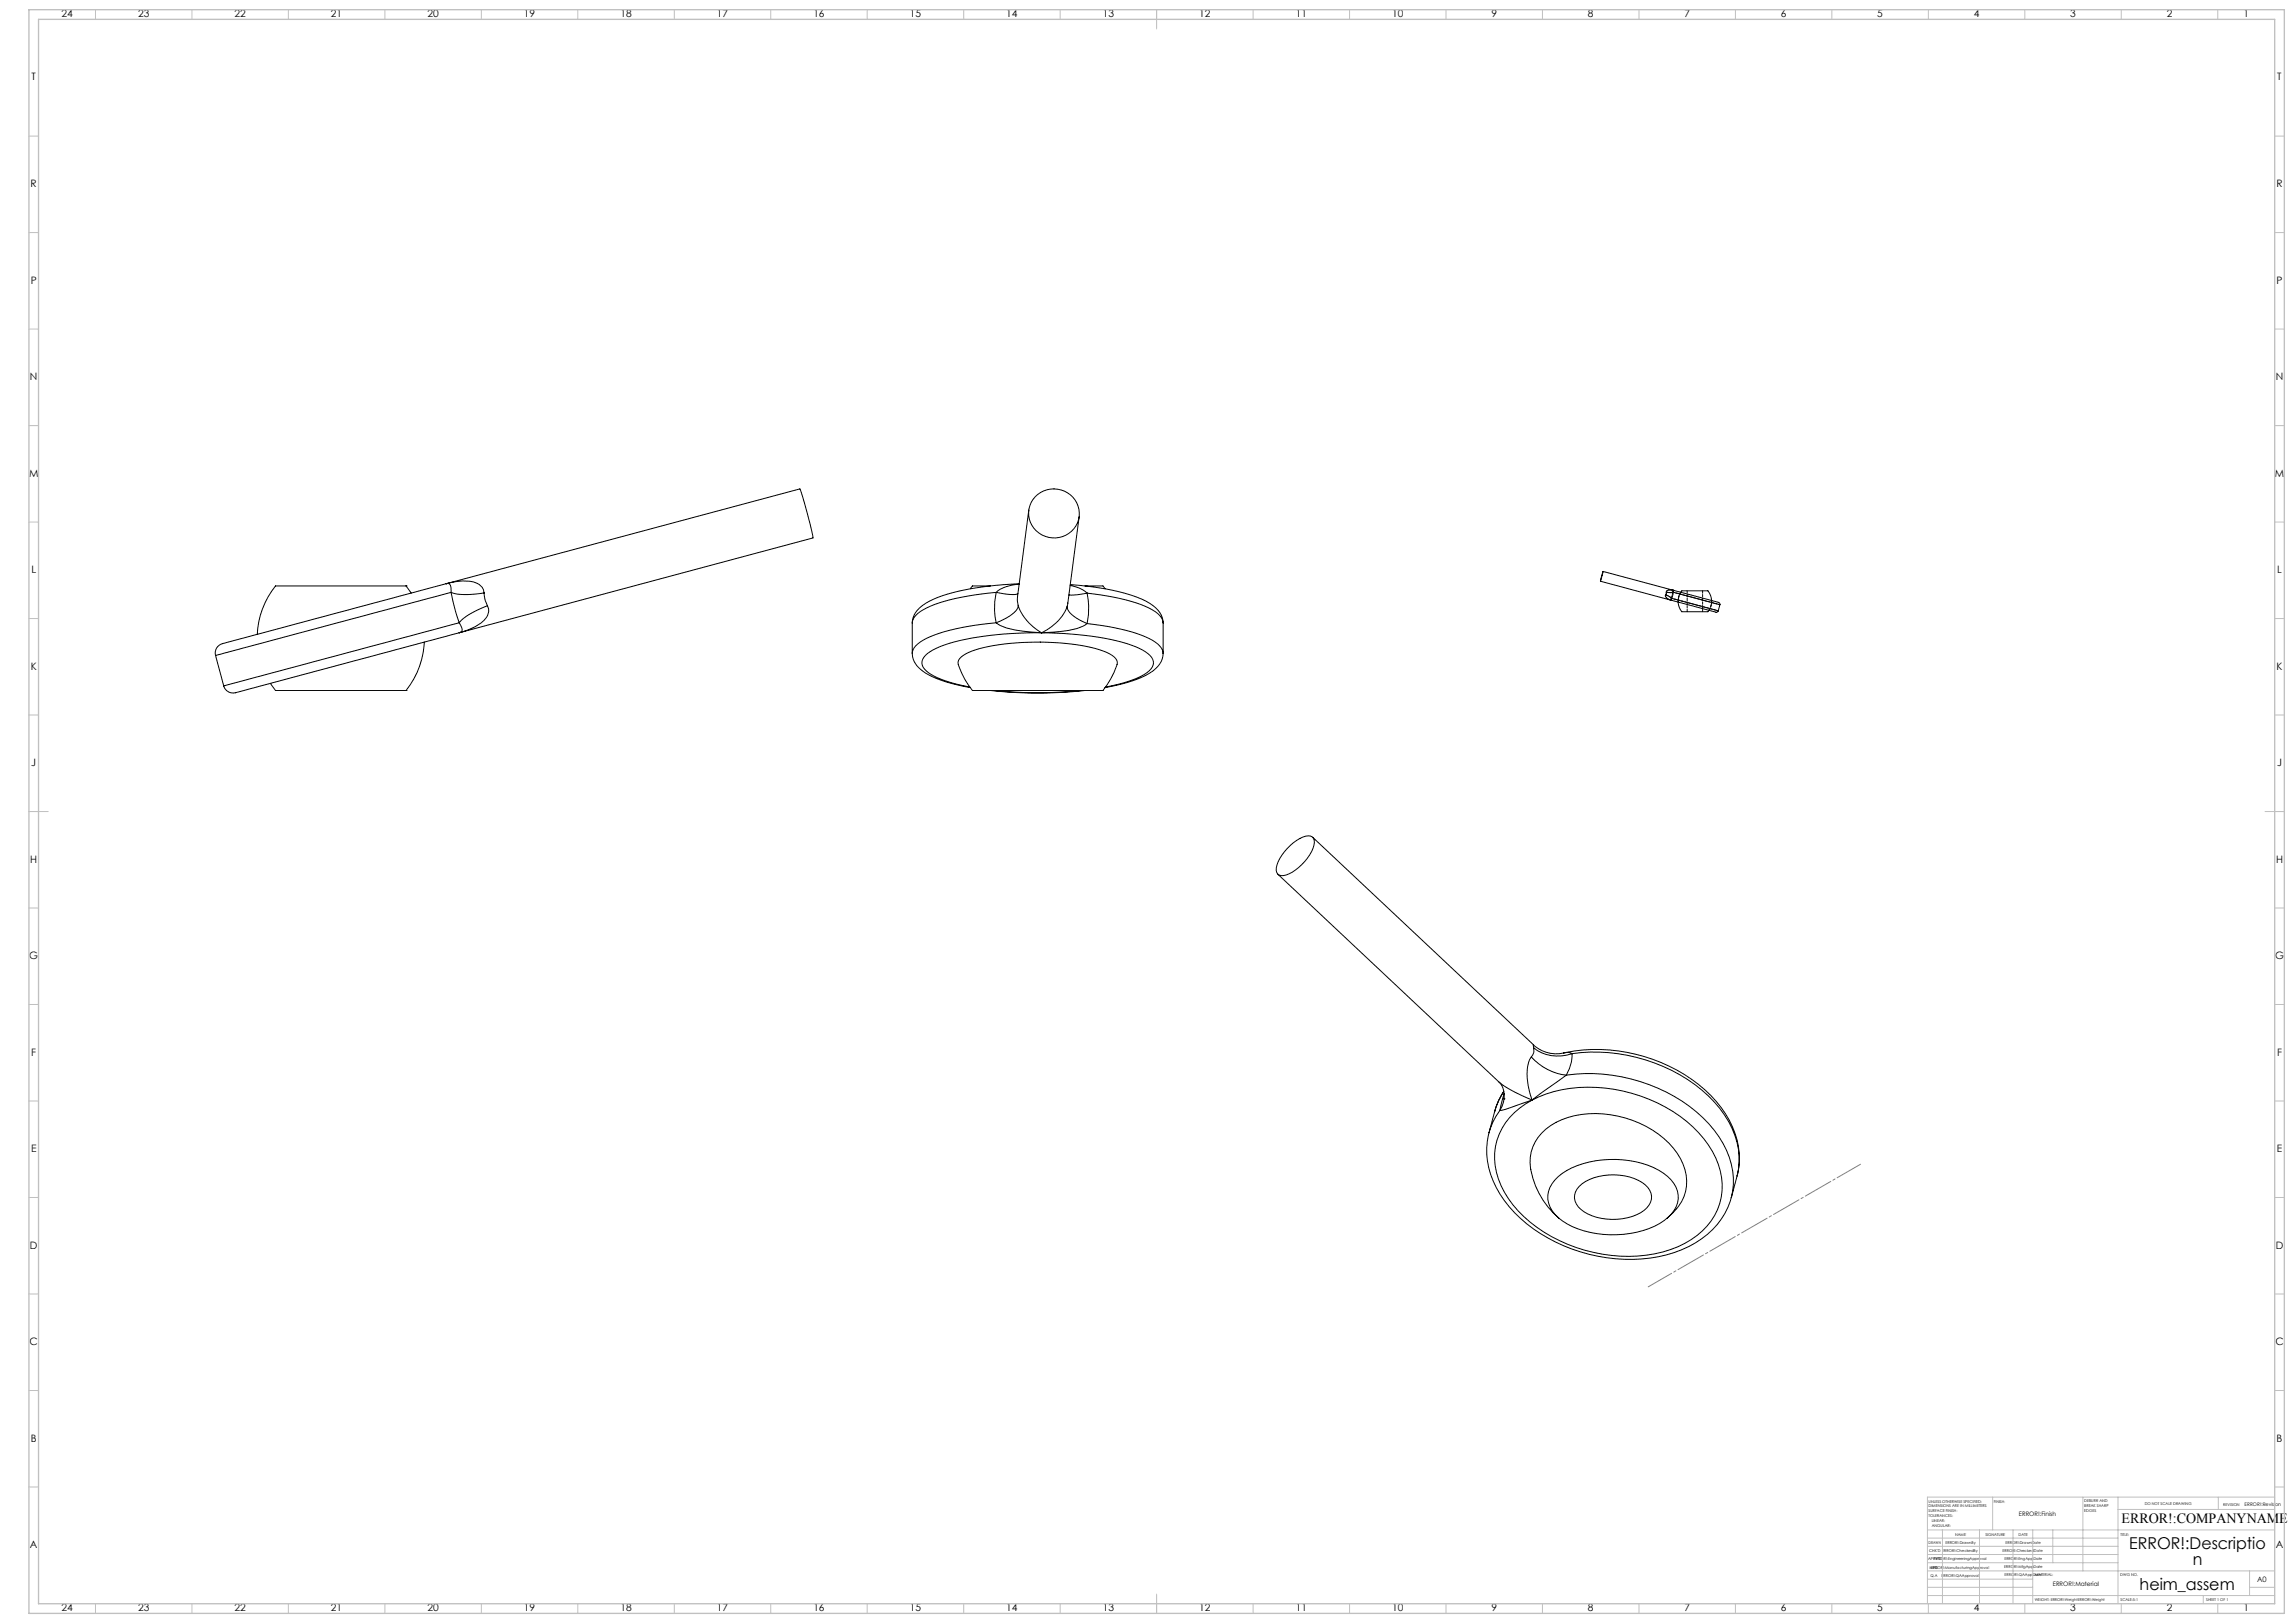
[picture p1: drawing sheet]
<svg xmlns="http://www.w3.org/2000/svg" width="1189mm" height="841mm" viewBox="0 0 1189 841" stroke-linecap="round" stroke-linejoin="round" font-family="sans-serif">
<defs><g id="words">
<g font-size="8.5">
<text x="1104" y="803">ERROR!:Descriptio</text>
<text x="1136" y="811">n</text>
<text x="1109" y="824">heim_assem</text>
</g>
<text font-size="7.3" x="1100" y="789">ERROR!:COMPANYNAME</text>
<g font-size="5.3">
<text x="32" y="9">24</text>
<text x="72" y="9">23</text>
<text x="122" y="9">22</text>
<text x="172" y="9">21</text>
<text x="222" y="9">20</text>
<text x="272" y="9">19</text>
<text x="322" y="9">18</text>
<text x="372" y="9">17</text>
<text x="422" y="9">16</text>
<text x="472" y="9">15</text>
<text x="522" y="9">14</text>
<text x="572" y="9">13</text>
<text x="622" y="9">12</text>
<text x="672" y="9">11</text>
<text x="722" y="9">10</text>
<text x="773" y="9">9</text>
<text x="823" y="9">8</text>
<text x="873" y="9">7</text>
<text x="923" y="9">6</text>
<text x="973" y="9">5</text>
<text x="1023" y="9">4</text>
<text x="1073" y="9">3</text>
<text x="1123" y="9">2</text>
<text x="1163" y="9">1</text>
<text x="16" y="42">T</text>
<text x="1180" y="42">T</text>
<text x="16" y="97">R</text>
<text x="1180" y="97">R</text>
<text x="16" y="147">P</text>
<text x="1180" y="147">P</text>
<text x="16" y="197">N</text>
<text x="1180" y="197">N</text>
<text x="15" y="247">M</text>
<text x="1179" y="247">M</text>
<text x="16" y="297">L</text>
<text x="1180" y="297">L</text>
<text x="16" y="347">K</text>
<text x="1180" y="347">K</text>
<text x="16" y="397">J</text>
<text x="1180" y="397">J</text>
<text x="16" y="447">H</text>
<text x="1180" y="447">H</text>
<text x="15" y="497">G</text>
<text x="1179" y="497">G</text>
<text x="16" y="547">F</text>
<text x="1180" y="547">F</text>
<text x="16" y="597">E</text>
<text x="1180" y="597">E</text>
<text x="16" y="647">D</text>
<text x="1180" y="647">D</text>
<text x="15" y="697">C</text>
<text x="1179" y="697">C</text>
<text x="16" y="747">B</text>
<text x="1180" y="747">B</text>
<text x="16" y="802">A</text>
<text x="1180" y="802">A</text>
<text x="32" y="835">24</text>
<text x="72" y="835">23</text>
<text x="122" y="835">22</text>
<text x="172" y="835">21</text>
<text x="222" y="835">20</text>
<text x="272" y="835">19</text>
<text x="322" y="835">18</text>
<text x="372" y="835">17</text>
<text x="422" y="835">16</text>
<text x="472" y="835">15</text>
<text x="522" y="835">14</text>
<text x="572" y="835">13</text>
<text x="622" y="835">12</text>
<text x="672" y="835">11</text>
<text x="722" y="835">10</text>
<text x="773" y="835">9</text>
<text x="823" y="835">8</text>
<text x="873" y="835">7</text>
<text x="923" y="835">6</text>
<text x="973" y="835">5</text>
<text x="1023" y="835">4</text>
<text x="1073" y="835">3</text>
<text x="1123" y="835">2</text>
<text x="1163" y="835">1</text>
</g>
<text font-size="3.9" x="1170" y="820">A0</text>
<g font-size="3.2">
<text x="1046" y="785">ERROR!:Finish</text>
<text x="1064" y="822">ERROR!:Material</text>
</g>
<text font-size="2.5" x="1163" y="780">ERROR!:Revision</text>
<g font-size="2">
<text x="1000" y="779">UNLESS OTHERWISE SPECIFIED:</text>
<text x="1033" y="779">FINISH:</text>
<text x="1080" y="778">DEBURR AND</text>
<text x="1112" y="780">DO NOT SCALE DRAWING</text>
<text x="1000" y="781">DIMENSIONS ARE IN MILLIMETERS</text>
<text x="1000" y="784">SURFACE FINISH:</text>
<text x="1080" y="781">BREAK SHARP</text>
<text x="1080" y="783">EDGES</text>
<text x="1152" y="780">REVISION</text>
<text x="1000" y="786">TOLERANCES:</text>
<text x="1001" y="789">LINEAR:</text>
<text x="1001" y="791">ANGULAR:</text>
<text x="1013" y="796">NAME</text>
<text x="1029" y="796">SIGNATURE</text>
<text x="1046" y="796">DATE</text>
<text x="1099" y="796">TITLE:</text>
<text x="1000" y="800">DRAWN</text>
<text x="1008" y="800">ERROR!:DrawnBy</text>
<text x="1040" y="800">ERROR!:DrawnDate</text>
<text x="999" y="808">APPV'D</text>
<text x="1000" y="804">CHK'D ERROR!:CheckedBy</text>
<text x="1002" y="808">ERROR!:EngineeringApproval</text>
<text x="1038" y="804">ERROR!:CheckedDate</text>
<text x="1039" y="809">ERROR!:EngAppDate</text>
<text x="1000" y="813">MFG</text>
<text x="1001" y="813">ERROR!:ManufacturingApproval</text>
<text x="1039" y="813">ERROR!:MfgAppDate</text>
<text x="1001" y="817">Q.A</text>
<text x="1006" y="817">ERROR!:QAApproval</text>
<text x="1039" y="817">ERROR!:QAAppDate</text>
<text x="1055" y="817">MATERIAL:</text>
<text x="1099" y="817">DWG NO.</text>
<text x="1055" y="830">WEIGHT: ERROR!:WeightERROR!:Weight</text>
<text x="1099" y="830">SCALE:5:1</text>
<text x="1143" y="830">SHEET 1 OF 1</text>
</g>
</g></defs>
<g fill="none" stroke="#c0c0c0" stroke-width=".52">
<path d="M49 5v5M99 5v5M149 5v5M199 5v5M249 5v5M299 5v5M349 5v5M399 5v5M449 5v5M499 5v5M549 5v5M599 5v10"/>
<path d="M649 5v5M699 5v5M749 5v5M799 5v5M849 5v5M899 5v5M949 5v5M999 5v5M1049 5v5M1099 5v5M1149 5v5M15 71h5"/>
<path d="M1179 71h5M15 121h5M1179 121h5M15 171h5M1179 171h5M15 221h5M1179 221h5M15 271h5M1179 271h5M15 321h5M1179 321h5M15 371h5"/>
<path d="M1179 371h5M15 421h10M1174 421h10M15 471h5M1179 471h5M15 521h5M1179 521h5M15 571h5M1179 571h5M15 621h5M1179 621h5M15 671h5"/>
<path d="M1179 671h5M15 721h5M1179 721h5M15 771h5M1033 776v17M1080 776v38M1098 776v55M1150 776v6M1179 771h5M1179 776h-180v55M999 793h180M999 797h99"/>
<path d="M1007 793v38M1026 793v38M1043 793v38M1054 793v38M1064 793v17M1098 782h81M999 810h99M999 806h99M999 801h99M999 818h55M999 814h180M1166 814v13"/>
<path d="M49 831v5M99 831v5M149 831v5M199 831v5M249 831v5M299 831v5M349 831v5M399 831v5M449 831v5M499 831v5M549 831v5M599 826v10"/>
<path d="M649 831v5M699 831v5M749 831v5M799 831v5M849 831v5M899 831v5M949 831v5M999 827h180M999 823h55M999 831v5M1049 831v5M1099 831v5"/>
<path d="M1142 827v4M1149 831v5M1166 823h13"/>
</g>
<path d="M15 5h1169v831h-1169zM20 10h1159v821h-1159z" fill="none" stroke="#c0c0c0" stroke-width=".7"/>
<path d="M964 603l-110 64" fill="none" stroke="#808080" stroke-width=".52" stroke-dasharray="15.2 1.3 1.3 1.3" stroke-dashoffset="1.2"/>
<g fill="none" stroke="#000" stroke-width=".52">
<path d="M537 257a13 13 0 0 1 20 2 13 13 0 0 1-8 19 13 13 0 0 1-14-5 13 13 0 0 1 2-16zM533 264l-6 45 1 5M559 268l-6 46M831 296l-2 5zM831 296l37 10M210 304h-67a41 41 0 0 0-10 25M210 304l3 3M210 304h.1M231 302a23 23 0 0 1 17 1l2 1 1 3M231 302a2 2 0 0 1 3 1 2 2 0 0 1 0 2v2M231 302l-115 31a5 5 0 0 0-4 7M231 302l184-49 3 12 3 14-183 49"/>
<path d="M234 307l4 16M234 307a35 35 0 0 0 17 0M234 307l-122 33M251 307l1 4 1 3M253 314a35 35 0 0 0-15 9M253 314a7 7 0 0 1-4 9l-6 3-5 2M513 304h-9l-1 1M516 307l6-3 6-1a125 125 0 0 0-46 8 14 14 0 0 0-9 12M516 307a35 35 0 0 0 0 16M516 307h2a17 17 0 0 0 10 1M516 307a93 93 0 0 0-39 10l-3 3-1 3M528 314a27 27 0 0 0 12 14"/>
<path d="M528 314a16 16 0 0 1-12 9M553 314a25 25 0 0 1-13 14M553 314a10 10 0 0 0 7 7l3 2M555 303l5 2 3 2M555 303h5a84 84 0 0 1 38 11 11 11 0 0 1 5 9M562 304h10l1 1M563 307a37 37 0 0 1 0 16M563 307l-9 1M563 307a79 79 0 0 1 37 11l2 2 1 3M830 301l36 10M863 308l3 2M863 308l1 2 2 1"/>
<path d="M864 307l-1 1M866 311l23 6h2M866 310v1M866 310l25 7M867 307l-1 3M867 307h-3M867 307l24 6M868 306l23 6v1M868 306l-1 1M868 306h-3l-1 1M870 312v2a3 3 0 0 0 5 3h10l1-1M871 307a6 6 0 0 1 6-1h4a4 4 0 0 1 6 3v2"/>
<path d="M891 313v4M112 340l4 15M220 333a43 43 0 0 1-10 25M238 323l2 3-2 2M238 328l-115 31a5 5 0 0 1-7-4M238 323l-122 32M473 339a13 13 0 0 0 9 11 74 74 0 0 0 21 6M473 323v16M516 323a46 46 0 0 0 24 5M516 323a94 94 0 0 0-39 10l-3 3-1 3M540 328a147 147 0 0 0-55 8 9 9 0 0 0-7 9 16 16 0 0 0 10 7l15 4M540 328a136 136 0 0 1 50 8 9 9 0 0 1 8 9 18 18 0 0 1-13 8l-12 3"/>
<path d="M563 323a46 46 0 0 1-23 5M563 323a78 78 0 0 1 37 11l2 2 1 3M603 339a15 15 0 0 1-11 12l-7 3-12 2M603 323v16M140 354l3 4h67M210 358h.1M498 340a51 51 0 0 1 26-7 119 119 0 0 1 50 5 6 6 0 0 1 5 6v1a39 39 0 0 1-8 13h-67a32 32 0 0 1-7-15zM513 358l21 1h15l13-1M515 358l23 1 22-1M667 440a16 16 0 0 1 12-7 4 4 0 0 1 2 7 23 23 0 0 1-17 14 4 4 0 0 1-2-6l1-3zM680 434l115 107M662 453l115 108a59 59 0 0 0 17 9"/>
<path d="M794 548a26 26 0 0 0 0 22M794 548a29 29 0 0 0 18 9M795 541h.1M795 541v2M795 541a17 17 0 0 0 15 5M795 543a5 5 0 0 1-1 5M795 543a21 21 0 0 0 20 3M810 546a84 84 0 0 1 82 28 41 41 0 0 1 8 35M810 546l3-1 2 1M812 557l-18 13M812 557a86 86 0 0 1 76 29 40 40 0 0 1 9 34M815 546a21 21 0 0 1-3 11"/>
<path d="M815 546a86 86 0 0 1 76 28 40 40 0 0 1 9 35M777 561l2 3 1 3M777 575a34 34 0 0 0-5 12M779 566l-1 1a60 60 0 0 0-6 20M779 565l-2 5-2 6M780 569h.1M780 569l-3 6M780 567v2M780 567l-3 8M785 576a60 60 0 0 1 47-12 74 74 0 0 1 56 33 33 33 0 0 1-15 47 76 76 0 0 1-73-6 50 50 0 0 1-25-37 31 31 0 0 1 10-25zM794 570l-17 5M772 587a43 43 0 0 0 13 41 84 84 0 0 0 87 20 42 42 0 0 0 25-28"/>
<path d="M808 610a50 50 0 0 1 46-6 22 22 0 0 1 16 15 16 16 0 0 1-10 15 52 52 0 0 1-50-1 13 13 0 0 1-2-23zM819 615a28 28 0 0 1 35 0 8 8 0 0 1-4 13 29 29 0 0 1-32-3 7 7 0 0 1 1-10zM900 609l-3 11M808 631a38 38 0 0 1-14-34 27 27 0 0 1 22-19 54 54 0 0 1 53 20 23 23 0 0 1-5 33"/>
</g>
<path d="M866 310l1-3M866 311h.1M867 306h1M874 306v11M882 317v-11M887 312v-1" fill="none" stroke="#000" stroke-width=".52" stroke-dasharray="1.3 .6"/>
<path d="M864 307l-1 1" fill="none" stroke="#000" stroke-width=".52" stroke-dasharray="1.3 .6" stroke-dashoffset=".7"/>
<path d="M863 308l1 2 2 1M868 306h-3l-1 1" fill="none" stroke="#000" stroke-width=".52" stroke-dasharray="1.3 .6" stroke-dashoffset=".2"/>
<path d="M866 310l-3-2M867 307h-3M871 307l-1 2v3M886 316l1-2v-3" fill="none" stroke="#000" stroke-width=".52" stroke-dasharray="1.3 .6" stroke-dashoffset="-.1"/>
<path d="M886 316l1-4" fill="none" stroke="#000" stroke-width=".52" stroke-dasharray="1.3 .6" stroke-dashoffset=".1"/>
<path d="M870 309v3M871 307l-1 2" fill="none" stroke="#000" stroke-width=".52" stroke-dasharray="1.3 .6" stroke-dashoffset=".3"/>
<path d="M867 307l24 6M891 316l-25-6" fill="none" stroke="#000" stroke-width=".52" stroke-dasharray="1.3 .6" stroke-dashoffset=".4"/>
<path d="M866 311v-1M867 307v-1" fill="none" stroke="#000" stroke-width=".52" stroke-dasharray="1.3 .6" stroke-dashoffset=".6"/>
<use href="#words"/>
</svg>
